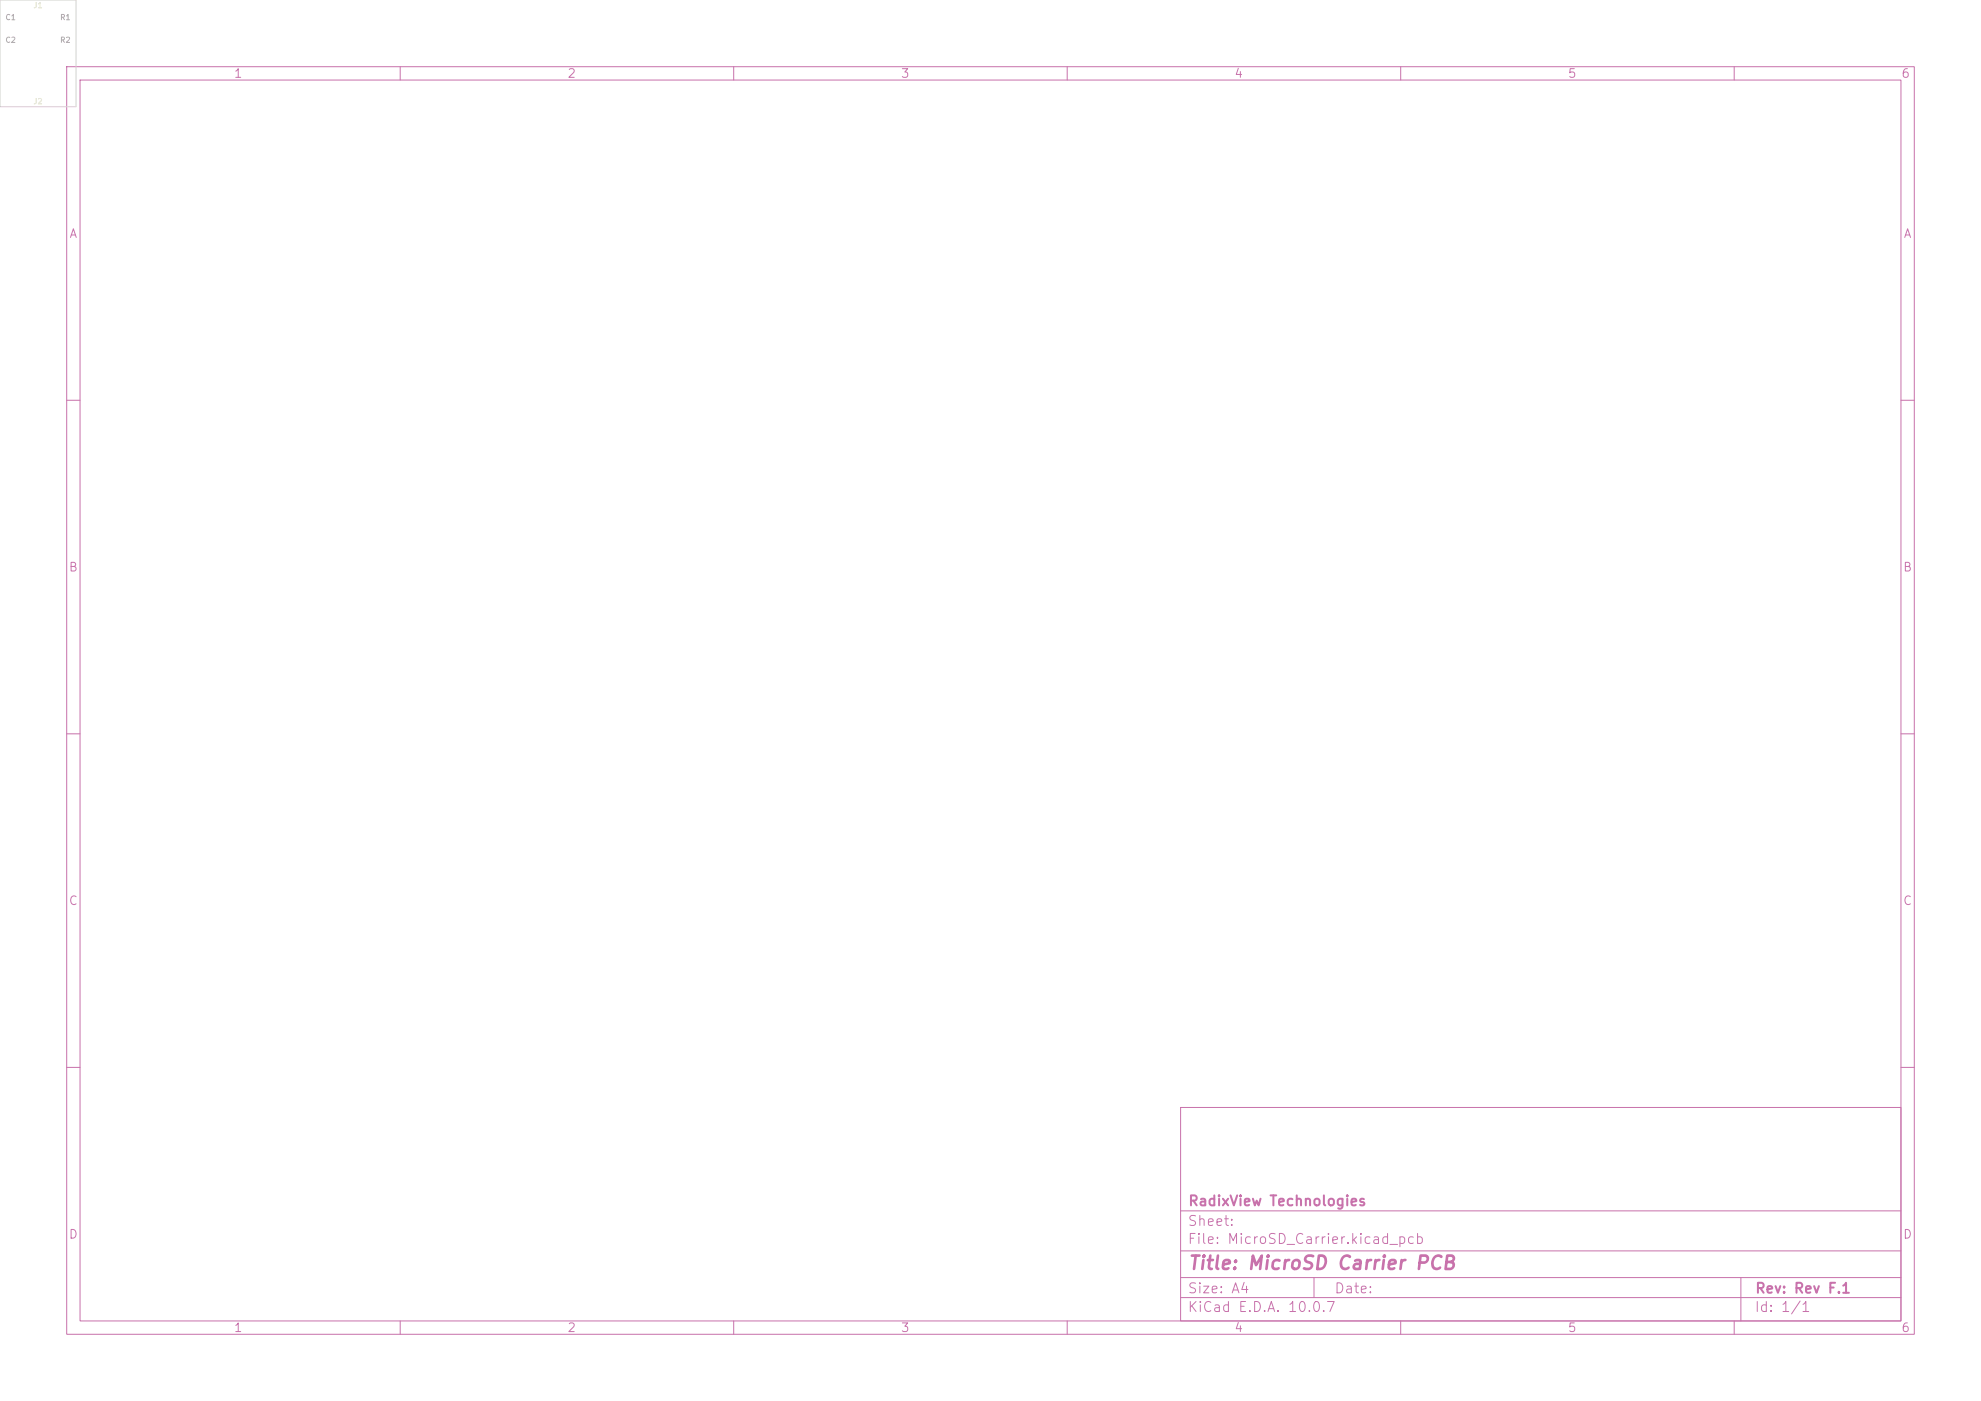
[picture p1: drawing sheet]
<svg xmlns="http://www.w3.org/2000/svg" width="297mm" height="210mm" viewBox="0 0 297 210" stroke-linecap="round" stroke-linejoin="round" font-family="sans-serif">
<defs><g id="words">
<text font-size="2" fill="#c872ab" x="178" y="190.8">Title: MicroSD Carrier PCB</text>
<g font-size="1.5" fill="#c872ab">
<text x="178" y="184.1">Sheet:</text>
<text x="178" y="181.1">RadixView Technologies</text>
<text x="178" y="186.8">File: MicroSD_Carrier.kicad_pcb</text>
<text x="178" y="197">KiCad E.D.A. 10.0.7</text>
<text x="178" y="194.2">Size: A4</text>
<text x="200" y="194.2">Date:</text>
<text x="263" y="197">Id: 1/1</text>
<text x="263" y="194.2">Rev: Rev F.1</text>
</g>
<g font-size="1.3" fill="#c872ab">
<text x="35" y="12">1</text>
<text x="85" y="12">2</text>
<text x="135" y="12">3</text>
<text x="185" y="12">4</text>
<text x="235" y="12">5</text>
<text x="285" y="12">6</text>
<text x="10.3" y="36">A</text>
<text x="285.3" y="36">A</text>
<text x="10.2" y="86">B</text>
<text x="285.2" y="86">B</text>
<text x="10.2" y="136">C</text>
<text x="285.2" y="136">C</text>
<text x="10.2" y="186">D</text>
<text x="285.2" y="186">D</text>
<text x="35" y="200">1</text>
<text x="85" y="200">2</text>
<text x="135" y="200">3</text>
<text x="185" y="200">4</text>
<text x="235" y="200">5</text>
<text x="285" y="200">6</text>
</g>
<g font-size=".8" fill="#afafaf">
<text x=".7" y="3.2">C1</text>
<text x="8.9" y="3.2">R1</text>
<text x=".7" y="6.6">C2</text>
<text x="8.9" y="6.6">R2</text>
</g>
<g font-size=".8" fill="#f2eda1">
<text x="4.9" y="1.4">J1</text>
<text x="4.9" y="15.8">J2</text>
</g>
</g></defs>
<g fill="none" stroke="#c872ab" stroke-width=".15">
<path d="M10 10h277v190h-277zM12 12h273v186h-273zM60 10v2M110 10v2M160 10v2M210 10v2M260 10v2M10 60h2M285 60h2M10 110h2M285 110h2M10 160h2"/>
<path d="M177 166h108v32h-108zM285 160h2M60 198v2M110 198v2M160 198v2M177 194.5h108M177 191.5h108M177 187.5h108M177 181.5h108M197 191.5v3M210 198v2M260 198v2"/>
<path d="M261 191.5v6.5"/>
</g>
<path d="M0 0h11.4v16h-11.4z" fill="none" stroke="#d0d2cd" stroke-width=".15"/>
<use href="#words"/>
</svg>
